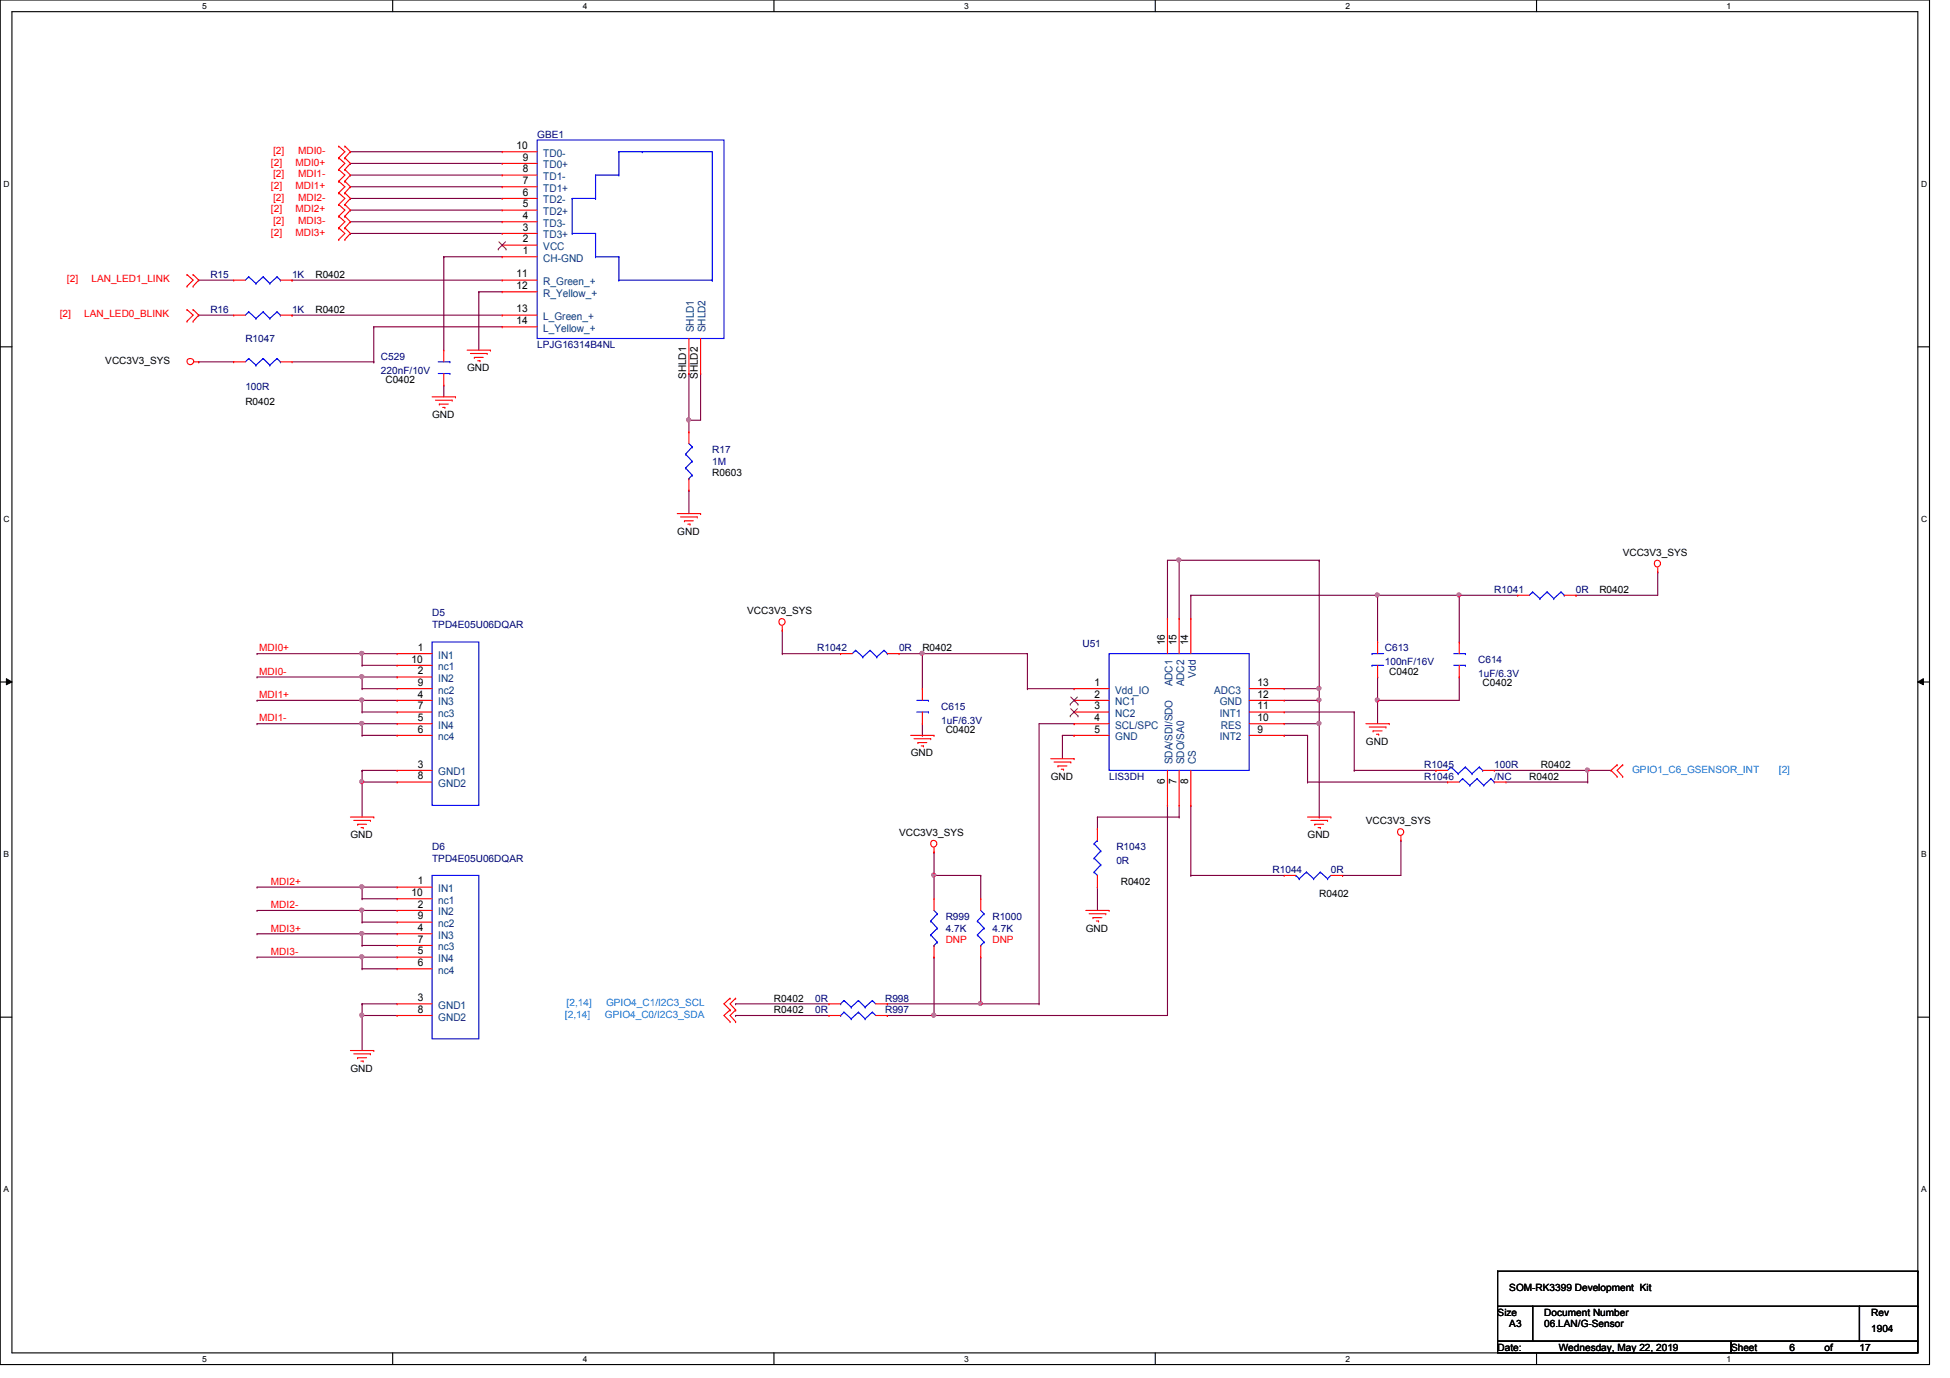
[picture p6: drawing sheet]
<svg xmlns="http://www.w3.org/2000/svg" width="297mm" height="210mm" viewBox="0 0 297 210" stroke-linecap="round" stroke-linejoin="round" font-family="sans-serif">
<defs><g id="words">
<g font-size="1.6">
<text x="78.7" y="22.7">10</text>
<text x="79.6" y="29.8">6</text>
<text x="79.6" y="28">7</text>
<text x="79.6" y="26.2">8</text>
<text x="79.6" y="24.5">9</text>
<text x="79.6" y="35.1">3</text>
<text x="79.6" y="33.4">4</text>
<text x="79.6" y="31.6">5</text>
<text x="79.6" y="38.7">1</text>
<text x="79.6" y="36.9">2</text>
<text x="78.7" y="42.2">11</text>
<text x="78.7" y="44">12</text>
<text x="78.7" y="47.6">13</text>
<text x="78.7" y="49.4">14</text>
<text x="104.5" y="57.7" transform="rotate(-90 104.5 57.7)">SHLD1</text>
<text x="106.3" y="57.7" transform="rotate(-90 106.3 57.7)">SHLD2</text>
<text x="62.7" y="100.9">10</text>
<text x="63.6" y="99.1">1</text>
<text x="177.4" y="98.3" transform="rotate(-90 177.4 98.3)">16</text>
<text x="179.2" y="98.3" transform="rotate(-90 179.2 98.3)">15</text>
<text x="181" y="98.3" transform="rotate(-90 181 98.3)">14</text>
<text x="63.6" y="102.7">2</text>
<text x="63.6" y="106.3">4</text>
<text x="63.6" y="104.5">9</text>
<text x="166.7" y="104.5">1</text>
<text x="166.7" y="106.3">2</text>
<text x="191.6" y="106.3">12</text>
<text x="191.6" y="104.5">13</text>
<text x="63.6" y="109.8">5</text>
<text x="63.6" y="111.6">6</text>
<text x="63.6" y="108">7</text>
<text x="166.7" y="108">3</text>
<text x="166.7" y="109.8">4</text>
<text x="166.7" y="111.6">5</text>
<text x="191.6" y="111.6">9</text>
<text x="191.6" y="109.8">10</text>
<text x="191.6" y="108">11</text>
<text x="63.6" y="116.9">3</text>
<text x="63.6" y="118.7">8</text>
<text x="177.4" y="119.5" transform="rotate(-90 177.4 119.5)">6</text>
<text x="179.2" y="119.5" transform="rotate(-90 179.2 119.5)">7</text>
<text x="181" y="119.5" transform="rotate(-90 181 119.5)">8</text>
<text x="62.7" y="136.5">10</text>
<text x="63.6" y="134.7">1</text>
<text x="63.6" y="138.3">2</text>
<text x="63.6" y="141.8">4</text>
<text x="63.6" y="143.6">7</text>
<text x="63.6" y="140">9</text>
<text x="63.6" y="145.4">5</text>
<text x="63.6" y="147.2">6</text>
<text x="63.6" y="152.5">3</text>
<text x="63.6" y="154.3">8</text>
</g>
<g font-size="1.6" fill="#004080">
<text x="82.8" y="23.9">TD0-</text>
<text x="82.8" y="29.2">TD1+</text>
<text x="82.8" y="27.4">TD1-</text>
<text x="82.8" y="25.7">TD0+</text>
<text x="82.8" y="34.5">TD3-</text>
<text x="82.8" y="32.8">TD2+</text>
<text x="82.8" y="31">TD2-</text>
<text x="82.8" y="39.9">CH-GND</text>
<text x="82.8" y="38.1">VCC</text>
<text x="82.8" y="36.3">TD3+</text>
<text x="82.8" y="43.4">R_Green_+</text>
<text x="82.8" y="45.2">R_Yellow_+</text>
<text x="82.8" y="48.8">L_Green_+</text>
<text x="82.8" y="50.5">L_Yellow_+</text>
<text x="105.7" y="50.6" transform="rotate(-90 105.7 50.6)">SHLD1</text>
<text x="107.5" y="50.6" transform="rotate(-90 107.5 50.6)">SHLD2</text>
<text x="66.8" y="100.3">IN1</text>
<text x="66.8" y="103.9">IN2</text>
<text x="66.8" y="107.4">IN3</text>
<text x="66.8" y="105.7">nc2</text>
<text x="66.8" y="102.1">nc1</text>
<text x="169.9" y="105.7">Vdd_IO</text>
<text x="169.9" y="107.4">NC1</text>
<text x="178.6" y="104.6" transform="rotate(-90 178.6 104.6)">ADC1</text>
<text x="180.4" y="104.6" transform="rotate(-90 180.4 104.6)">ADC2</text>
<text x="182.2" y="103.2" transform="rotate(-90 182.2 103.2)">Vdd</text>
<text x="185" y="105.7">ADC3</text>
<text x="185.8" y="107.4">GND</text>
<text x="66.8" y="111">IN4</text>
<text x="66.8" y="112.8">nc4</text>
<text x="66.8" y="109.2">nc3</text>
<text x="169.9" y="109.2">NC2</text>
<text x="169.9" y="111">SCL/SPC</text>
<text x="169.9" y="112.8">GND</text>
<text x="185.8" y="112.8">INT2</text>
<text x="185.8" y="109.2">INT1</text>
<text x="186" y="111">RES</text>
<text x="66.8" y="118.1">GND1</text>
<text x="66.8" y="119.9">GND2</text>
<text x="178.6" y="116.4" transform="rotate(-90 178.6 116.4)">SDA/SDI/SDO</text>
<text x="180.4" y="116.4" transform="rotate(-90 180.4 116.4)">SDO/SA0</text>
<text x="182.2" y="116.4" transform="rotate(-90 182.2 116.4)">CS</text>
<text x="66.8" y="135.9">IN1</text>
<text x="66.8" y="137.7">nc1</text>
<text x="66.8" y="139.4">IN2</text>
<text x="66.8" y="143">IN3</text>
<text x="66.8" y="141.2">nc2</text>
<text x="66.8" y="146.6">IN4</text>
<text x="66.8" y="148.3">nc4</text>
<text x="66.8" y="144.8">nc3</text>
<text x="66.8" y="153.7">GND1</text>
<text x="66.8" y="155.4">GND2</text>
</g>
<g font-size="1.5" fill="#f00">
<text x="41.6" y="23.5">[2]</text>
<text x="45.4" y="23.5">MDI0-</text>
<text x="41.3" y="25.2">[2]</text>
<text x="41.3" y="28.8">[2]</text>
<text x="41.6" y="27">[2]</text>
<text x="45" y="25.2">MDI0+</text>
<text x="45" y="28.8">MDI1+</text>
<text x="45.4" y="27">MDI1-</text>
<text x="41.3" y="32.3">[2]</text>
<text x="41.3" y="35.9">[2]</text>
<text x="41.6" y="30.6">[2]</text>
<text x="41.6" y="34.1">[2]</text>
<text x="45" y="32.3">MDI2+</text>
<text x="45" y="35.9">MDI3+</text>
<text x="45.4" y="30.6">MDI2-</text>
<text x="45.4" y="34.1">MDI3-</text>
<text x="10.2" y="43">[2]</text>
<text x="13.9" y="43">LAN_LED1_LINK</text>
<text x="9.1" y="48.3">[2]</text>
<text x="12.8" y="48.3">LAN_LED0_BLINK</text>
<text x="39.5" y="99.2">MDI0+</text>
<text x="39.5" y="102.8">MDI0-</text>
<text x="39.5" y="106.3">MDI1+</text>
<text x="39.5" y="109.9">MDI1-</text>
<text x="41.3" y="134.8">MDI2+</text>
<text x="41.3" y="138.3">MDI2-</text>
<text x="41.3" y="141.9">MDI3+</text>
<text x="144.1" y="143.7">DNP</text>
<text x="151.2" y="143.7">DNP</text>
<text x="41.3" y="145.5">MDI3-</text>
</g>
<g font-size="1.5" fill="#000080">
<text x="81.8" y="21">GBE1</text>
<text x="32" y="42.3">R15</text>
<text x="32" y="47.7">R16</text>
<text x="44.5" y="42.3">1K</text>
<text x="44.5" y="47.7">1K</text>
<text x="37.4" y="52.2">R1047</text>
<text x="81.8" y="53">LPJG16314B4NL</text>
<text x="37.4" y="59.4">100R</text>
<text x="58" y="54.8">C529</text>
<text x="58" y="56.9">220nF/10V</text>
<text x="108.5" y="69">R17</text>
<text x="108.5" y="70.8">1M</text>
<text x="65.8" y="93.9">D5</text>
<text x="65.8" y="95.7">TPD4E05U06DQAR</text>
<text x="227.6" y="90.3">R1041</text>
<text x="240.1" y="90.3">0R</text>
<text x="124.5" y="99.2">R1042</text>
<text x="136.9" y="99.2">0R</text>
<text x="164.9" y="98.6">U51</text>
<text x="210.9" y="99.2">C613</text>
<text x="210.9" y="101.3">100nF/16V</text>
<text x="225.2" y="101">C614</text>
<text x="225.2" y="103.1">1uF/6.3V</text>
<text x="143.4" y="108.1">C615</text>
<text x="143.4" y="110.2">1uF/6.3V</text>
<text x="168.9" y="118.8">LIS3DH</text>
<text x="217" y="118.8">R1046</text>
<text x="217" y="117">R1045</text>
<text x="227.6" y="118.8">/NC</text>
<text x="227.6" y="117">100R</text>
<text x="65.8" y="129.5">D6</text>
<text x="65.8" y="131.2">TPD4E05U06DQAR</text>
<text x="170" y="129.5">R1043</text>
<text x="170" y="131.6">0R</text>
<text x="193.8" y="133">R1044</text>
<text x="202.7" y="133">0R</text>
<text x="144.1" y="140.1">R999</text>
<text x="144.1" y="141.9">4.7K</text>
<text x="151.2" y="140.1">R1000</text>
<text x="151.2" y="141.9">4.7K</text>
<text x="124.2" y="154.3">0R</text>
<text x="124.2" y="152.6">0R</text>
<text x="134.8" y="154.3">R997</text>
<text x="134.8" y="152.6">R998</text>
</g>
<g font-size="1.5">
<text x="48" y="42.3">R0402</text>
<text x="48" y="47.7">R0402</text>
<text x="16" y="55.5">VCC3V3_SYS</text>
<text x="58.7" y="58.3">C0402</text>
<text x="71.2" y="56.6">GND</text>
<text x="37.4" y="61.7">R0402</text>
<text x="65.8" y="63.7">GND</text>
<text x="108.5" y="72.6">R0603</text>
<text x="103.2" y="81.4">GND</text>
<text x="247.2" y="84.7">VCC3V3_SYS</text>
<text x="113.8" y="93.6">VCC3V3_SYS</text>
<text x="243.6" y="90.3">R0402</text>
<text x="140.5" y="99.2">R0402</text>
<text x="211.6" y="102.8">C0402</text>
<text x="225.8" y="104.6">C0402</text>
<text x="144.1" y="111.7">C0402</text>
<text x="208.1" y="113.5">GND</text>
<text x="138.7" y="115.2">GND</text>
<text x="160.1" y="118.8">GND</text>
<text x="233" y="118.8">R0402</text>
<text x="234.7" y="117">R0402</text>
<text x="208.1" y="125.6">VCC3V3_SYS</text>
<text x="53.4" y="127.7">GND</text>
<text x="136.9" y="127.3">VCC3V3_SYS</text>
<text x="199.2" y="127.7">GND</text>
<text x="170.7" y="134.8">R0402</text>
<text x="201" y="136.6">R0402</text>
<text x="165.4" y="141.9">GND</text>
<text x="117.9" y="154.3">R0402</text>
<text x="117.9" y="152.6">R0402</text>
<text x="53.4" y="163.2">GND</text>
<text x="229.9" y="196.7">SOM-RK3399 Development Kit</text>
<text x="228.1" y="200.4">Size</text>
<text x="229.9" y="202.2">A3</text>
<text x="235.2" y="200.4">Document Number</text>
<text x="235.2" y="202.2">06.LAN/G-Sensor</text>
<text x="285" y="202.9">1904</text>
<text x="285" y="200.4">Rev</text>
<text x="228.1" y="205.7">Date:</text>
<text x="237.4" y="205.7">Wednesday, May 22, 2019</text>
<text x="263.7" y="205.7">Sheet</text>
<text x="272.6" y="205.7">6</text>
<text x="277.9" y="205.7">of</text>
<text x="283.2" y="205.7">17</text>
</g>
<g font-size="1.5" fill="#0080ff">
<text x="248.6" y="117.7">GPIO1_C6_GSENSOR_INT</text>
<text x="271" y="117.7">[2]</text>
<text x="86.1" y="155">[2,14]</text>
<text x="86.3" y="153.2">[2,14]</text>
<text x="92.2" y="155">GPIO4_C0/I2C3_SDA</text>
<text x="92.3" y="153.2">GPIO4_C1/I2C3_SCL</text>
</g>
<g font-size="1.3">
<text x="30.8" y="1.4">5</text>
<text x="88.8" y="1.4">4</text>
<text x="146.9" y="1.4">3</text>
<text x="204.9" y="1.4">2</text>
<text x="263" y="1.4">1</text>
<text x=".5" y="28.4">D</text>
<text x="292.6" y="28.4">D</text>
<text x=".5" y="79.5">C</text>
<text x="292.6" y="79.5">C</text>
<text x=".5" y="130.6">B</text>
<text x="292.6" y="130.6">B</text>
<text x=".5" y="181.6">A</text>
<text x="292.6" y="181.6">A</text>
<text x="30.8" y="207.5">5</text>
<text x="88.8" y="207.5">4</text>
<text x="146.9" y="207.5">3</text>
<text x="204.9" y="207.5">2</text>
<text x="263" y="207.5">1</text>
</g>
</g></defs>
<path d="M0 0h293.9v207.9h-293.9zM1.8 1.8h290.3v204.3h-290.3z" fill="none" stroke="#000" stroke-width=".17"/>
<g fill="#fff">
<path d="M30.8 .3h.7v1.4h-.7z"/>
<path d="M30.8 206.3h.7v1.5h-.7z"/>
</g>
<path d="M59.8 0v1.8M59.8 206.1v1.8" fill="none" stroke="#000" stroke-width=".17"/>
<g fill="#fff">
<path d="M88.8 .3h.6v1.4h-.6z"/>
<path d="M88.8 206.3h.6v1.5h-.6z"/>
</g>
<path d="M117.9 0v1.8M117.9 206.1v1.8" fill="none" stroke="#000" stroke-width=".17"/>
<g fill="#fff">
<path d="M146.9 .3h.6v1.4h-.6z"/>
<path d="M146.9 206.3h.6v1.5h-.6z"/>
</g>
<path d="M176 0v1.8M176 206.1v1.8" fill="none" stroke="#000" stroke-width=".17"/>
<g fill="#fff">
<path d="M204.9 .3h.7v1.4h-.7z"/>
<path d="M204.9 206.3h.7v1.5h-.7z"/>
</g>
<path d="M234.1 0v1.8M234.1 206.1v1.8" fill="none" stroke="#000" stroke-width=".17"/>
<g fill="#fff">
<path d="M263 .3h.7v1.4h-.7z"/>
<path d="M263 206.3h.7v1.5h-.7z"/>
<path d="M.5 27.3h1v1.4h-1z"/>
<path d="M292.6 27.3h1v1.4h-1z"/>
<path d="M.5 78.3h1v1.5h-1z"/>
<path d="M292.6 78.3h1v1.5h-1z"/>
</g>
<path d="M0 52.8h1.8M292.1 52.8h1.8" fill="none" stroke="#000" stroke-width=".17"/>
<g fill="#fff">
<path d="M.5 129.4h.9v1.4h-.9z"/>
<path d="M292.6 129.4h.9v1.4h-.9z"/>
</g>
<path d="M0 103.9h1.8M292.1 103.9h1.8" fill="none" stroke="#000" stroke-width=".17"/>
<path d="M1 103.4l.8 .5-.8 .4zM292.1 103.9l.9-.5v.9z" fill="#000"/>
<path d="M1 103.4l.8 .5-.8 .4zM292.1 103.9l.9-.5v.9z" fill="none" stroke="#000" stroke-width=".15"/>
<g fill="#fff">
<path d="M.5 180.4h.8v1.5h-.8z"/>
<path d="M292.6 180.4h.8v1.5h-.8z"/>
</g>
<path d="M0 154.9h1.8M292.1 154.9h1.8" fill="none" stroke="#000" stroke-width=".17"/>
<g fill="none" stroke="#800040" stroke-width=".17">
<path d="M30.3 42.7h.1M30.3 48h.1M30.3 42.7h5.3M30.3 48h5.3M44.5 42.7h.1M44.5 42.7h32M67.6 58.7h.1M67.6 58.7v1.8M72.9 44.4h.1M72.9 44.4v8.9M72.9 44.4h3.6M104.9 56.9h.1"/>
<path d="M104.9 56.9v8.9M106.7 56.9h.1M106.7 56.9v7.1M104.9 74.7h.1M104.9 64h.1M104.9 74.7v3.5M55.2 117.3h.1M55.2 117.3v1.8"/>
</g>
<circle cx="55.1" cy="119.1" r=".31" fill="#f0f"/>
<circle cx="55.1" cy="119.1" r=".31" fill="none" stroke="#f0f" stroke-width=".17"/>
<path d="M39.2 99.6h.1M39.2 99.6h21.3M55.2 99.6h.1M55.2 99.6v1.7M55.2 117.3h.1M55.2 119.1h.1M55.2 101.3h.1M55.2 117.3h5.3M55.2 119.1h5.3M55.2 119.1v5.4M55.2 101.3h5.3" fill="none" stroke="#800040" stroke-width=".17"/>
<circle cx="55.1" cy="99.5" r=".31" fill="#f0f"/>
<circle cx="55.1" cy="99.5" r=".31" fill="none" stroke="#f0f" stroke-width=".17"/>
<path d="M39.2 103.1h.1M39.2 103.1h21.3M55.2 104.9h.1M55.2 103.1h.1M55.2 104.9h5.3M55.2 103.1v1.8" fill="none" stroke="#800040" stroke-width=".17"/>
<circle cx="55.1" cy="103.1" r=".31" fill="#f0f"/>
<circle cx="55.1" cy="103.1" r=".31" fill="none" stroke="#f0f" stroke-width=".17"/>
<path d="M39.2 106.7h.1M39.2 106.7h21.3M55.2 108.5h.1M55.2 106.7h.1M55.2 108.5h5.3M55.2 106.7v1.8" fill="none" stroke="#800040" stroke-width=".17"/>
<circle cx="55.1" cy="106.6" r=".31" fill="#f0f"/>
<circle cx="55.1" cy="106.6" r=".31" fill="none" stroke="#f0f" stroke-width=".17"/>
<path d="M39.2 110.2h.1M39.2 110.2h21.3M55.2 112h.1M55.2 110.2h.1M55.2 112h5.3M55.2 110.2v1.8" fill="none" stroke="#800040" stroke-width=".17"/>
<circle cx="55.1" cy="110.2" r=".31" fill="#f0f"/>
<circle cx="55.1" cy="110.2" r=".31" fill="none" stroke="#f0f" stroke-width=".17"/>
<path d="M55.2 152.9h.1M55.2 154.7h.1M55.2 152.9v7.1M55.2 152.9h5.3M55.2 154.7h5.3" fill="none" stroke="#800040" stroke-width=".17"/>
<circle cx="55.1" cy="154.6" r=".31" fill="#f0f"/>
<circle cx="55.1" cy="154.6" r=".31" fill="none" stroke="#f0f" stroke-width=".17"/>
<path d="M39.2 135.1h.1M39.2 135.1h21.3M55.2 136.9h.1M55.2 135.1h.1M55.2 136.9h5.3M55.2 135.1v1.8" fill="none" stroke="#800040" stroke-width=".17"/>
<circle cx="55.1" cy="135.1" r=".31" fill="#f0f"/>
<circle cx="55.1" cy="135.1" r=".31" fill="none" stroke="#f0f" stroke-width=".17"/>
<path d="M39.2 138.7h.1M39.2 138.7h21.3M55.2 138.7h.1M55.2 138.7v1.8M55.2 140.5h.1M55.2 140.5h5.3" fill="none" stroke="#800040" stroke-width=".17"/>
<circle cx="55.1" cy="138.6" r=".31" fill="#f0f"/>
<circle cx="55.1" cy="138.6" r=".31" fill="none" stroke="#f0f" stroke-width=".17"/>
<path d="M39.2 142.2h.1M39.2 142.2h21.3M55.2 144h.1M55.2 142.2h.1M55.2 144h5.3M55.2 142.2v1.8" fill="none" stroke="#800040" stroke-width=".17"/>
<circle cx="55.1" cy="142.2" r=".31" fill="#f0f"/>
<circle cx="55.1" cy="142.2" r=".31" fill="none" stroke="#f0f" stroke-width=".17"/>
<path d="M39.2 145.8h.1M39.2 145.8h21.3M55.2 147.6h.1M55.2 145.8h.1M55.2 147.6h5.3M55.2 145.8v1.8" fill="none" stroke="#800040" stroke-width=".17"/>
<circle cx="55.1" cy="145.7" r=".31" fill="#f0f"/>
<circle cx="55.1" cy="145.7" r=".31" fill="none" stroke="#f0f" stroke-width=".17"/>
<path d="M67.6 39.1h.1M67.6 39.1h8.9M67.6 39.1v14.2M104.9 64h.1M104.9 64h1.8" fill="none" stroke="#800040" stroke-width=".17"/>
<circle cx="104.9" cy="64" r=".31" fill="#f0f"/>
<circle cx="104.9" cy="64" r=".31" fill="none" stroke="#f0f" stroke-width=".17"/>
<g fill="none" stroke="#800040" stroke-width=".17">
<path d="M53.4 35.6h.1M53.4 33.8h.1M53.4 32h.1M53.4 30.2h.1M53.4 28.4h.1M53.4 26.7h.1M53.4 24.9h.1M53.4 23.1h.1M53.4 35.6h23.1M53.4 33.8h23.1M53.4 32h23.1M53.4 30.2h23.1"/>
<path d="M53.4 28.4h23.1M53.4 26.7h23.1M53.4 24.9h23.1M53.4 23.1h23.1M30.3 55.1h.1M30.3 55.1h5.3M44.5 48h.1M44.5 48h32M56.9 49.8h.1M56.9 55.1h.1M56.9 49.8h19.6M56.9 49.8v5.3"/>
<path d="M181.4 90.7h.1M181.4 90.7h40.9M181.4 90.7v3.5M209.8 90.7h.1M209.8 90.7v7.1M240.1 90.7h.1M252.5 87.1h.1M252.5 87.1v3.6h-12.4"/>
</g>
<circle cx="222.2" cy="90.6" r=".31" fill="#f0f"/>
<circle cx="222.2" cy="90.6" r=".31" fill="none" stroke="#f0f" stroke-width=".17"/>
<circle cx="209.8" cy="90.6" r=".31" fill="#f0f"/>
<circle cx="209.8" cy="90.6" r=".31" fill="none" stroke="#f0f" stroke-width=".17"/>
<path d="M209.8 103.1h.1M209.8 103.1v3.6" fill="none" stroke="#800040" stroke-width=".17"/>
<circle cx="209.8" cy="106.6" r=".31" fill="#f0f"/>
<circle cx="209.8" cy="106.6" r=".31" fill="none" stroke="#f0f" stroke-width=".17"/>
<path d="M222.3 90.7h.1M222.3 90.7v7.1M222.3 90.7h8.9M195.6 104.9h5.4M201 104.9h.1M201 106.7h.1M201 104.9v1.8M209.8 106.7h.1M209.8 106.7v3.5M222.3 103.1h.1M222.3 103.1v3.6h-12.5" fill="none" stroke="#800040" stroke-width=".17"/>
<circle cx="200.9" cy="104.8" r=".31" fill="#f0f"/>
<circle cx="200.9" cy="104.8" r=".31" fill="none" stroke="#f0f" stroke-width=".17"/>
<circle cx="200.9" cy="106.6" r=".31" fill="#f0f"/>
<circle cx="200.9" cy="106.6" r=".31" fill="none" stroke="#f0f" stroke-width=".17"/>
<path d="M177.8 94.2h.1M179.6 85.3h.1M179.6 85.3v8.9M201 85.3h.1M201 85.3v19.6M201 85.3h-23.2v8.9M195.6 106.7h5.4M201 106.7h.1M201 110.2h.1M201 106.7v3.5" fill="none" stroke="#800040" stroke-width=".17"/>
<circle cx="179.6" cy="85.3" r=".31" fill="#f0f"/>
<circle cx="179.6" cy="85.3" r=".31" fill="none" stroke="#f0f" stroke-width=".17"/>
<path d="M119.2 99.6h.1M119.2 96h.1M119.2 99.6h8.9M119.2 96v3.6M136.9 99.6h19.6M140.5 99.6h.1M140.5 99.6v5.3M156.5 99.6h.1M156.5 99.6v5.3M156.5 104.9h.1M156.5 104.9h7.1M163.6 104.9h.1" fill="none" stroke="#800040" stroke-width=".17"/>
<circle cx="140.4" cy="99.5" r=".31" fill="#f0f"/>
<circle cx="140.4" cy="99.5" r=".31" fill="none" stroke="#f0f" stroke-width=".17"/>
<path d="M140.5 112h.1M140.5 110.2v1.8M112.1 154.7h.1M112.1 152.9h.1M112.1 154.7h14.2M112.1 152.9h14.2M135.2 152.9h.1M135.2 152.9h14.2" fill="none" stroke="#800040" stroke-width=".17"/>
<circle cx="149.3" cy="152.9" r=".31" fill="#f0f"/>
<circle cx="149.3" cy="152.9" r=".31" fill="none" stroke="#f0f" stroke-width=".17"/>
<g fill="none" stroke="#800040" stroke-width=".17">
<path d="M161.8 112h.1M161.8 112v3.6M161.8 112h1.8M163.6 110.2h.1M163.6 112h.1M163.6 110.2h-5.3v42.7M142.3 133.3h.1M142.3 133.3h7.1M149.4 133.3h.1M149.4 133.3v3.6M177.8 122.7h.1M177.8 122.7v32"/>
<path d="M135.2 154.7h.1M142.3 145.8h.1M142.3 145.8v8.9h-7.1M149.4 145.8h.1M149.4 145.8v7.1M158.3 152.9h.1"/>
</g>
<circle cx="142.2" cy="133.3" r=".31" fill="#f0f"/>
<circle cx="142.2" cy="133.3" r=".31" fill="none" stroke="#f0f" stroke-width=".17"/>
<path d="M142.3 129.8h.1M142.3 133.3h.1M142.3 129.8v7.1M142.3 154.7h.1M142.3 154.7h35.5" fill="none" stroke="#800040" stroke-width=".17"/>
<circle cx="142.2" cy="154.6" r=".31" fill="#f0f"/>
<circle cx="142.2" cy="154.6" r=".31" fill="none" stroke="#f0f" stroke-width=".17"/>
<g fill="none" stroke="#800040" stroke-width=".17">
<path d="M195.6 110.2h5.4M201 110.2h.1M201 110.2v14.3M167.2 135.1h.1M167.2 135.1v3.6M179.6 124.5h.1M179.6 122.7v1.8M181.4 133.3h.1M181.4 122.7h.1M181.4 133.3h14.2M181.4 122.7v10.6M201 124.5h.1"/>
<path d="M204.5 133.3h.1M213.4 128h.1M213.4 128v5.3h-8.9M149.4 152.9h.1M149.4 152.9h8.9"/>
</g>
<circle cx="200.9" cy="110.2" r=".31" fill="#f0f"/>
<circle cx="200.9" cy="110.2" r=".31" fill="none" stroke="#f0f" stroke-width=".17"/>
<g fill="none" stroke="#800040" stroke-width=".17">
<path d="M195.6 112h.1M195.6 108.5h10.7M195.6 112h3.6M199.2 119.1h.1M199.2 112h.1M199.2 119.1h21.3M199.2 112v7.1M206.3 108.5h.1M206.3 117.3h.1M206.3 108.5v8.8M206.3 117.3h12.4M218.7 117.3h.1"/>
<path d="M227.6 117.3h14.2M229.4 119.1h12.4M241.8 117.3h.1M241.8 119.1h.1M241.8 117.3v1.8"/>
</g>
<circle cx="241.8" cy="117.3" r=".31" fill="#f0f"/>
<circle cx="241.8" cy="117.3" r=".31" fill="none" stroke="#f0f" stroke-width=".17"/>
<path d="M44.5 55.1h12.4M56.9 55.1h.1M241.8 117.3h3.6M245.4 117.3h.1M167.2 124.5h.1M167.2 126.2h.1M167.2 124.5h12.4M167.2 124.5v1.7" fill="none" stroke="#800040" stroke-width=".17"/>
<g fill="none" stroke="#f00" stroke-width=".17">
<path d="M51.6 25.8h.1M51.6 24h.1M51.6 22.3h.1M51.6 29.4h.1M51.6 27.6h.1M51.6 32.9h.1M51.6 31.2h.1M51.6 36.5h.1M51.6 34.7h.1M51.6 24l.9 .9-.9 .9M51.6 22.3l.9 .8-.9 .9M51.6 27.6l.9 .8-.9 1"/>
<path d="M51.6 25.8l.9 .9-.9 .9M51.6 31.2l.9 .8-.9 .9M51.6 29.4l.9 .8-.9 1M51.6 34.7l.9 .9-.9 .9M51.6 32.9l.9 .9-.9 .9M52.5 24h.1M52.5 25.8h.1M52.5 22.3h.1M52.5 27.6h.1M52.5 29.4h.1M52.5 31.2h.1M52.5 32.9h.1"/>
<path d="M52.5 34.7h.1M52.5 36.5h.1M52.5 24l.9 .9-.9 .9M52.5 22.3l.9 .8-.9 .9M52.5 27.6l.9 .8-.9 1M52.5 25.8l.9 .9-.9 .9M52.5 31.2l.9 .8-.9 .9M52.5 29.4l.9 .8-.9 1M52.5 34.7l.9 .9-.9 .9M52.5 32.9l.9 .9-.9 .9M76.5 39.1h.1M76.5 37.3h.1"/>
<path d="M76.5 35.6h.1M76.5 33.8h.1M76.5 32h.1M76.5 30.2h.1M76.5 28.4h.1M76.5 26.7h.1M76.5 24.9h.1M76.5 23.1h.1M76.5 39.1h5.3M76.5 37.3h5.3M76.5 35.6h5.3M76.5 33.8h5.3"/>
<path d="M76.5 32h5.3M76.5 30.2h5.3M76.5 28.4h5.3M76.5 26.7h5.3M76.5 24.9h5.3M76.5 23.1h5.3M28.5 43.6h.1M28.5 41.8h.1M28.5 48.9h.1M28.5 47.2h.1M28.5 47.2l.9 .8-.9 .9M28.5 41.8l.9 .9-.9 .9"/>
<path d="M29.4 41.8h.1M29.4 43.6h.1M29.4 47.2h.1M29.4 48.9h.1M29.4 41.8l.9 .9-.9 .9M29.4 47.2l.9 .8-.9 .9M29.6 55.1h.7M30.3 55.1h.1M35.6 55.1h.1M35.6 42.7h.1M35.6 48h.1M35.6 55.1h1.8"/>
<path d="M35.6 42.7h1.8M35.6 48h1.8M42.7 55.1h1.8M42.7 42.7h1.8M42.7 48h1.8M44.5 55.1h.1M44.5 42.7h.1M44.5 48h.1M67.6 58.7h.1M67.6 53.3h.1M67.6 53.3v1.8M67.6 56.9v1.8"/>
<path d="M71.2 53.3h3.5M71.7 53.8h2.5M72.3 54.4h.1M72.3 54.4h1.3M72.8 54.9h.3M73.1 54.9h.1M74.2 53.8h.1M74.7 53.3h.1M76.5 42.7h.1M76.5 44.4h.1M76.5 48h.1M76.5 49.8h.1"/>
<path d="M76.5 42.7h5.3M76.5 44.4h5.3M76.5 48h5.3M76.5 49.8h5.3M104.9 56.9h.1M104.9 51.6v5.3M106.7 56.9h.1M106.7 51.6v5.3M65.8 60.5h3.6M66.3 61h2.6M66.9 61.6h.1M66.9 61.6h1.4"/>
<path d="M67.4 62.1h.4M67.8 62.1h.1M68.9 61h.1M69.4 60.5h.1M103.2 78.2h3.5M103.7 78.7h2.5M104.3 79.3h.1M104.3 79.3h1.3M104.8 79.8h.3M104.9 65.8h.1M104.9 74.7h.1M104.9 65.8v1.8"/>
<path d="M104.9 72.9v1.8M105.1 79.8h.1M106.2 78.7h.1M106.7 78.2h.1M60.5 99.6h.1M60.5 99.6h5.3M119.2 96h.1M119.2 95.3v.7M128.1 99.6h.1M128.1 99.6h1.7M135.2 99.6h1.7M136.9 99.6h.1"/>
<path d="M177.8 94.2h.1M177.8 94.2v5.4M179.6 94.2h.1M179.6 94.2v5.4M181.4 94.2h.1M181.4 94.2v5.4M209.8 97.8h.1M209.8 97.8v1.8M222.3 97.8h.1M222.3 97.8v1.8M231.2 90.7h.1M231.2 90.7h1.8"/>
<path d="M238.3 90.7h1.8M240.1 90.7h.1M252.5 87.1h.1M252.5 86.4v.7M60.5 103.1h.1M60.5 106.7h.1M60.5 110.2h.1M60.5 112h.1M60.5 108.5h.1M60.5 104.9h.1M60.5 101.3h.1M60.5 117.3h.1"/>
<path d="M60.5 119.1h.1M60.5 110.2h5.3M60.5 112h5.3M60.5 103.1h5.3M60.5 106.7h5.3M60.5 108.5h5.3M60.5 104.9h5.3M60.5 101.3h5.3M60.5 117.3h5.3M60.5 119.1h5.3M138.7 112h3.6M139.2 112.5h2.6"/>
<path d="M139.8 113.1h.1M139.8 113.1h1.4M140.3 113.6h.4M140.5 110.2h.1M140.5 104.9h.1M140.5 104.9v1.8M140.5 108.5v1.7M140.7 113.6h.1M141.8 112.5h.1M142.3 112h.1M160.1 115.6h3.5M160.6 116.1h2.5"/>
<path d="M161.2 116.7h.1M161.2 116.7h1.3M161.7 117.2h.3M162 117.2h.1M163.1 116.1h.1M163.6 115.6h.1M163.6 104.9h.1M163.6 106.7h.1M163.6 108.5h.1M163.6 110.2h.1M163.6 112h.1M163.6 110.2h5.3"/>
<path d="M163.6 112h5.3M163.6 106.7h5.3M163.6 108.5h5.3M163.6 104.9h5.3M177.8 117.3v5.4M179.6 117.3v5.4M181.4 117.3v5.4M190.3 110.2h5.3M190.3 112h5.3M190.3 106.7h5.3M190.3 108.5h5.3M190.3 104.9h5.3"/>
<path d="M195.6 112h.1M195.6 110.2h.1M195.6 108.5h.1M195.6 106.7h.1M195.6 104.9h.1M208.1 110.2h3.5M208.6 110.7h2.5M209.2 111.3h.1M209.2 111.3h1.3M209.7 111.8h.3M209.8 103.1h.1M209.8 101.3v1.8"/>
<path d="M210 111.8h.1M211.1 110.7h.1M211.6 110.2h.1M218.7 117.3h.1M218.7 117.3h1.8M220.5 119.1h.1M220.5 119.1h1.8M222.3 103.1h.1M222.3 101.3v1.8M225.8 117.3h1.8M227.6 117.3h.1M227.6 119.1h1.8"/>
<path d="M229.4 119.1h.1M246.3 116.5h.1M246.3 118.3h.1M246.3 116.5l-.9 .8 .9 1M247.2 118.3h.1M247.2 116.5h.1M247.2 116.5l-.9 .8 .9 1M53.4 124.5h3.5M53.9 125h2.5M54.5 125.6h.1M54.5 125.6h1.3M55 126.1h.3"/>
<path d="M55.3 126.1h.1M56.4 125h.1M56.9 124.5h.1M60.5 135.1h.1M60.5 138.7h.1M60.5 136.9h.1M60.5 138.7h5.3M60.5 135.1h5.3M60.5 136.9h5.3M142.3 129.8h.1M142.3 136.9h.1M142.3 129.1v.7"/>
<path d="M142.3 136.9v1.8M149.4 136.9h.1M149.4 136.9v1.8M165.4 138.7h3.5M165.9 139.2h2.5M166.5 139.8h.1M166.5 139.8h1.3M167.2 135.1h.1M167.2 126.2h.1M167.2 126.2v1.8M167.2 133.3v1.8M168.4 139.2h.1"/>
<path d="M168.9 138.7h.1M177.8 122.7h.1M179.6 122.7h.1M181.4 122.7h.1M195.6 133.3h.1M195.6 133.3h1.8M199.2 124.5h3.5M199.7 125h2.5M200.3 125.6h.1M200.3 125.6h1.3M200.8 126.1h.3M201.1 126.1h.1"/>
<path d="M202.2 125h.1M202.7 124.5h.1M202.7 133.3h1.8M204.5 133.3h.1M213.4 128h.1M213.4 127.3v.7M60.5 142.2h.1M60.5 145.8h.1M60.5 147.6h.1M60.5 144h.1M60.5 140.5h.1M60.5 152.9h.1"/>
<path d="M60.5 154.7h.1M60.5 154.7h5.3M60.5 152.9h5.3M60.5 142.2h5.3M60.5 145.8h5.3M60.5 147.6h5.3M60.5 144h5.3M60.5 140.5h5.3M111.2 153.8h.1M111.2 152.1h.1M111.2 155.6h.1M111.2 152.1l-.9 .8 .9 .9"/>
<path d="M111.2 153.8l-.9 .9 .9 .9M112.1 153.8h.1M112.1 152.1h.1M112.1 155.6h.1M112.1 152.1l-.9 .8 .9 .9M112.1 153.8l-.9 .9 .9 .9M126.3 154.7h.1M126.3 152.9h.1M126.3 154.7h1.8M126.3 152.9h1.8M133.4 154.7h1.8M133.4 152.9h1.8"/>
<path d="M135.2 154.7h.1M135.2 152.9h.1M142.3 145.8h.1M142.3 144v1.8M149.4 145.8h.1M149.4 144v1.8M167 140.3h.3M167.3 140.3h.1M53.4 160h3.5M53.9 160.5h2.5M54.5 161.1h.1M54.5 161.1h1.3"/>
<path d="M55 161.6h.3M55.3 161.6h.1M56.4 160.5h.1M56.9 160h.1"/>
<circle cx="29" cy="55.1" r=".5"/>
<circle cx="119.1" cy="94.7" r=".5"/>
<circle cx="252.4" cy="85.8" r=".5"/>
<circle cx="142.2" cy="128.5" r=".5"/>
<circle cx="213.3" cy="126.7" r=".5"/>
</g>
<path d="M228.1 199h5.4v5.3h-5.4zM228.1 193.6h.1M228.1 193.6v5.4M228.1 193.6h64M233.5 199h49.7v5.3h-49.7zM283.2 199h8.9v5.3h-8.9zM292.1 193.6h.1M292.1 199h.1M292.1 193.6v5.4M228.1 204.3h35.6v1.8h-35.6zM263.7 204.3h28.4v1.8h-28.4z" fill="none" stroke="#000" stroke-width=".17"/>
<g fill="none" stroke="#00f" stroke-width=".17">
<path d="M81.8 21.3h28.5v30.3h-28.5zM87.2 30.2h.1M87.2 35.6h.1M87.2 30.2h3.5M87.2 30.2v5.4M87.2 35.6h3.5M90.7 26.7h.1M90.7 30.2h.1M90.7 35.6h.1M90.7 39.1h.1M90.7 26.7h3.6M90.7 26.7v3.5"/>
<path d="M90.7 35.6v3.5M90.7 39.1h3.6M94.3 23.1h.1M94.3 26.7h.1M94.3 39.1h.1M94.3 23.1h14.2v19.6M94.3 23.1v3.6M94.3 39.1v3.6M97.8 23.1h.1M37.9 54.6h.1M37.9 42.2h.1M37.9 47.5h.1"/>
<path d="M37.9 54.6l-.5 .5M37.9 54.6l1.1 1M37.9 42.2l-.5 .5M37.9 42.2l1.1 1M37.9 47.5l-.5 .5M37.9 47.5l1.1 1M39 55.6h.1M39 43.2h.1M39 48.5h.1M40.1 54.6h.1M40.1 42.2h.1M40.1 47.5h.1"/>
<path d="M40.1 54.6l-1.1 1M40.1 54.6l1 1M40.1 42.2l-1.1 1M40.1 42.2l1 1M40.1 47.5l-1.1 1M40.1 47.5l1 1M41.1 55.6h.1M41.1 43.2h.1M41.1 48.5h.1M42.2 54.6h.1M42.2 42.2h.1M42.2 47.5h.1"/>
<path d="M42.2 54.6l-1.1 1M42.2 54.6l.5 .5M42.2 42.2l-1.1 1M42.2 42.2l.5 .5M42.2 47.5l-1.1 1M42.2 47.5l.5 .5M42.7 55.1h.1M42.7 42.7h.1M42.7 48h.1M66.8 56.9h1.7M66.8 55.1h1.7M68.5 56.9h.1"/>
<path d="M68.5 55.1h.1M94.3 42.7h.1M94.3 42.7h14.2M108.5 42.7h.1M104.4 69.2h.1M104.4 71.3h.1M104.4 69.2l1 1.1M104.4 71.3l1 1.1M104.9 72.9h.1M104.9 67.6l.5 .5M105.4 68.1h.1M105.4 70.3h.1"/>
<path d="M105.4 72.4h.1M105.4 68.1l-1 1.1M105.4 70.3l-1 1M105.4 72.4l-.5 .5M65.8 97.8h7.1v24.9h-7.1zM130.3 99.1h.1M130.3 99.1l-.5 .5M130.3 99.1l1.1 1M132.5 99.1h.1M132.5 99.1l-1.1 1M132.5 99.1l1.1 1M134.7 99.1h.1"/>
<path d="M134.7 99.1l-1.1 1M134.7 99.1l.5 .5M135.2 99.6h.1M168.9 99.6h21.4v17.7h-21.4zM209 99.6h.1M209 99.6h1.8M221.4 99.6h1.8M223.2 99.6h.1M233.5 90.2h.1M233.5 90.2l-.5 .5M233.5 90.2l1.1 1M234.6 91.2h.1"/>
<path d="M235.7 90.2h.1M235.7 90.2l-1.1 1M235.7 90.2l1 1M236.7 91.2h.1M237.8 90.2h.1M237.8 90.2l-1.1 1M237.8 90.2l.5 .5M238.3 90.7h.1M131.4 100.1h.1M133.6 100.1h.1M139.7 108.5h1.7M139.7 106.7h1.7"/>
<path d="M141.4 108.5h.1M141.4 106.7h.1M209 101.3h.1M209 101.3h1.8M221 116.8h.1M221 116.8l-.5 .5M221 116.8l1.1 1.1M221.4 101.3h1.8M222.1 117.9h.1M222.8 118.6h.1M222.8 118.6l-.5 .5M222.8 118.6l1.1 1"/>
<path d="M223.2 101.3h.1M223.2 116.8h.1M223.2 116.8l1 1.1M223.2 116.8l-1.1 1.1M223.9 119.6h.1M224.2 117.9h.1M225 118.6h.1M225 118.6l-1.1 1M225 118.6l1 1M225.3 116.8h.1M225.3 116.8l.5 .5M225.3 116.8l-1.1 1.1"/>
<path d="M225.8 117.3h.1M226 119.6h.1M227.1 118.6h.1M227.1 118.6l-1.1 1M227.1 118.6l.5 .5M227.6 119.1h.1M65.8 133.3h7.1v24.9h-7.1zM142.3 138.7l.5 .5M142.8 139.2h.1M142.8 139.2l-1 1.1M149.4 138.7l.5 .5M149.9 139.2h.1"/>
<path d="M149.9 139.2l-1 1.1M166.7 132.8h.1M166.7 130.7h.1M166.7 128.5h.1M166.7 132.8l.5 .5M166.7 130.7l1 1M166.7 128.5l1 1.1M167.2 128h.1M167.2 128l-.5 .5M167.7 131.7h.1M167.7 129.6h.1M167.7 131.7l-1 1.1"/>
<path d="M167.7 129.6l-1 1.1M197.4 133.3h.1M197.4 133.3l.5 .6M197.9 133.9h.1M199 132.8h.1M199 132.8l1.1 1.1M199 132.8l-1.1 1.1M200.1 133.9h.1M201.1 132.8h.1M201.1 132.8l1.1 1.1M201.1 132.8l-1 1.1M202.2 133.9h.1"/>
<path d="M202.7 133.3l-.5 .6M128.1 154.7h.1M128.1 152.9h.1M128.6 154.2h.1M128.6 152.4h.1M128.6 154.2l1.1 1M128.6 154.2l-.5 .5M128.6 152.4l1.1 1M128.6 152.4l-.5 .5M129.7 155.2h.1M129.7 153.4h.1M130.8 154.2h.1"/>
<path d="M130.8 152.4h.1M130.8 154.2l1 1M130.8 154.2l-1.1 1M130.8 152.4l1 1M130.8 152.4l-1.1 1M131.8 155.2h.1M131.8 153.4h.1M132.9 154.2h.1M132.9 152.4h.1M132.9 154.2l.5 .5M132.9 154.2l-1.1 1M132.9 152.4l.5 .5"/>
<path d="M132.9 152.4l-1.1 1M141.8 140.3h.1M141.8 142.4h.1M141.8 140.3l1 1.1M141.8 142.4l1 1.1M142.3 144h.1M142.8 141.4h.1M142.8 143.5h.1M142.8 141.4l-1 1M142.8 143.5l-.5 .5M148.9 140.3h.1M148.9 142.4h.1"/>
<path d="M148.9 140.3l1 1.1M148.9 142.4l1 1.1M149.4 144h.1M149.9 141.4h.1M149.9 143.5h.1M149.9 141.4l-1 1M149.9 143.5l-.5 .5"/>
</g>
<path d="M75.9 37.9h.1M76 36.8l1.1 1.1M77 36.8l-1.1 1.1M77.1 37.9h.1M163 107.3h.1M163 109.1h.1M163.1 106.2l1.1 1.1M163.1 107.9l1.1 1.2M164.1 106.2l-1.1 1.1M164.1 107.9l-1.1 1.2M164.2 107.3h.1M164.2 109.1h.1" fill="none" stroke="#804000" stroke-width=".15"/>
<circle cx="55.1" cy="119.1" r=".31" fill="#f0f"/>
<circle cx="55.1" cy="119.1" r=".31" fill="none" stroke="#f0f" stroke-width=".17"/>
<circle cx="55.1" cy="99.5" r=".31" fill="#f0f"/>
<circle cx="55.1" cy="99.5" r=".31" fill="none" stroke="#f0f" stroke-width=".17"/>
<circle cx="55.1" cy="103.1" r=".31" fill="#f0f"/>
<circle cx="55.1" cy="103.1" r=".31" fill="none" stroke="#f0f" stroke-width=".17"/>
<circle cx="55.1" cy="106.6" r=".31" fill="#f0f"/>
<circle cx="55.1" cy="106.6" r=".31" fill="none" stroke="#f0f" stroke-width=".17"/>
<circle cx="55.1" cy="110.2" r=".31" fill="#f0f"/>
<circle cx="55.1" cy="110.2" r=".31" fill="none" stroke="#f0f" stroke-width=".17"/>
<circle cx="55.1" cy="154.6" r=".31" fill="#f0f"/>
<circle cx="55.1" cy="154.6" r=".31" fill="none" stroke="#f0f" stroke-width=".17"/>
<circle cx="55.1" cy="135.1" r=".31" fill="#f0f"/>
<circle cx="55.1" cy="135.1" r=".31" fill="none" stroke="#f0f" stroke-width=".17"/>
<circle cx="55.1" cy="138.6" r=".31" fill="#f0f"/>
<circle cx="55.1" cy="138.6" r=".31" fill="none" stroke="#f0f" stroke-width=".17"/>
<circle cx="55.1" cy="142.2" r=".31" fill="#f0f"/>
<circle cx="55.1" cy="142.2" r=".31" fill="none" stroke="#f0f" stroke-width=".17"/>
<circle cx="55.1" cy="145.7" r=".31" fill="#f0f"/>
<circle cx="55.1" cy="145.7" r=".31" fill="none" stroke="#f0f" stroke-width=".17"/>
<circle cx="104.9" cy="64" r=".31" fill="#f0f"/>
<circle cx="104.9" cy="64" r=".31" fill="none" stroke="#f0f" stroke-width=".17"/>
<circle cx="222.2" cy="90.6" r=".31" fill="#f0f"/>
<circle cx="222.2" cy="90.6" r=".31" fill="none" stroke="#f0f" stroke-width=".17"/>
<circle cx="209.8" cy="90.6" r=".31" fill="#f0f"/>
<circle cx="209.8" cy="90.6" r=".31" fill="none" stroke="#f0f" stroke-width=".17"/>
<circle cx="209.8" cy="106.6" r=".31" fill="#f0f"/>
<circle cx="209.8" cy="106.6" r=".31" fill="none" stroke="#f0f" stroke-width=".17"/>
<circle cx="200.9" cy="104.8" r=".31" fill="#f0f"/>
<circle cx="200.9" cy="104.8" r=".31" fill="none" stroke="#f0f" stroke-width=".17"/>
<circle cx="200.9" cy="106.6" r=".31" fill="#f0f"/>
<circle cx="200.9" cy="106.6" r=".31" fill="none" stroke="#f0f" stroke-width=".17"/>
<circle cx="179.6" cy="85.3" r=".31" fill="#f0f"/>
<circle cx="179.6" cy="85.3" r=".31" fill="none" stroke="#f0f" stroke-width=".17"/>
<circle cx="140.4" cy="99.5" r=".31" fill="#f0f"/>
<circle cx="140.4" cy="99.5" r=".31" fill="none" stroke="#f0f" stroke-width=".17"/>
<circle cx="149.3" cy="152.9" r=".31" fill="#f0f"/>
<circle cx="149.3" cy="152.9" r=".31" fill="none" stroke="#f0f" stroke-width=".17"/>
<circle cx="142.2" cy="133.3" r=".31" fill="#f0f"/>
<circle cx="142.2" cy="133.3" r=".31" fill="none" stroke="#f0f" stroke-width=".17"/>
<circle cx="142.2" cy="154.6" r=".31" fill="#f0f"/>
<circle cx="142.2" cy="154.6" r=".31" fill="none" stroke="#f0f" stroke-width=".17"/>
<circle cx="200.9" cy="110.2" r=".31" fill="#f0f"/>
<circle cx="200.9" cy="110.2" r=".31" fill="none" stroke="#f0f" stroke-width=".17"/>
<circle cx="241.8" cy="117.3" r=".31" fill="#f0f"/>
<circle cx="241.8" cy="117.3" r=".31" fill="none" stroke="#f0f" stroke-width=".17"/>
<use href="#words"/>
</svg>
